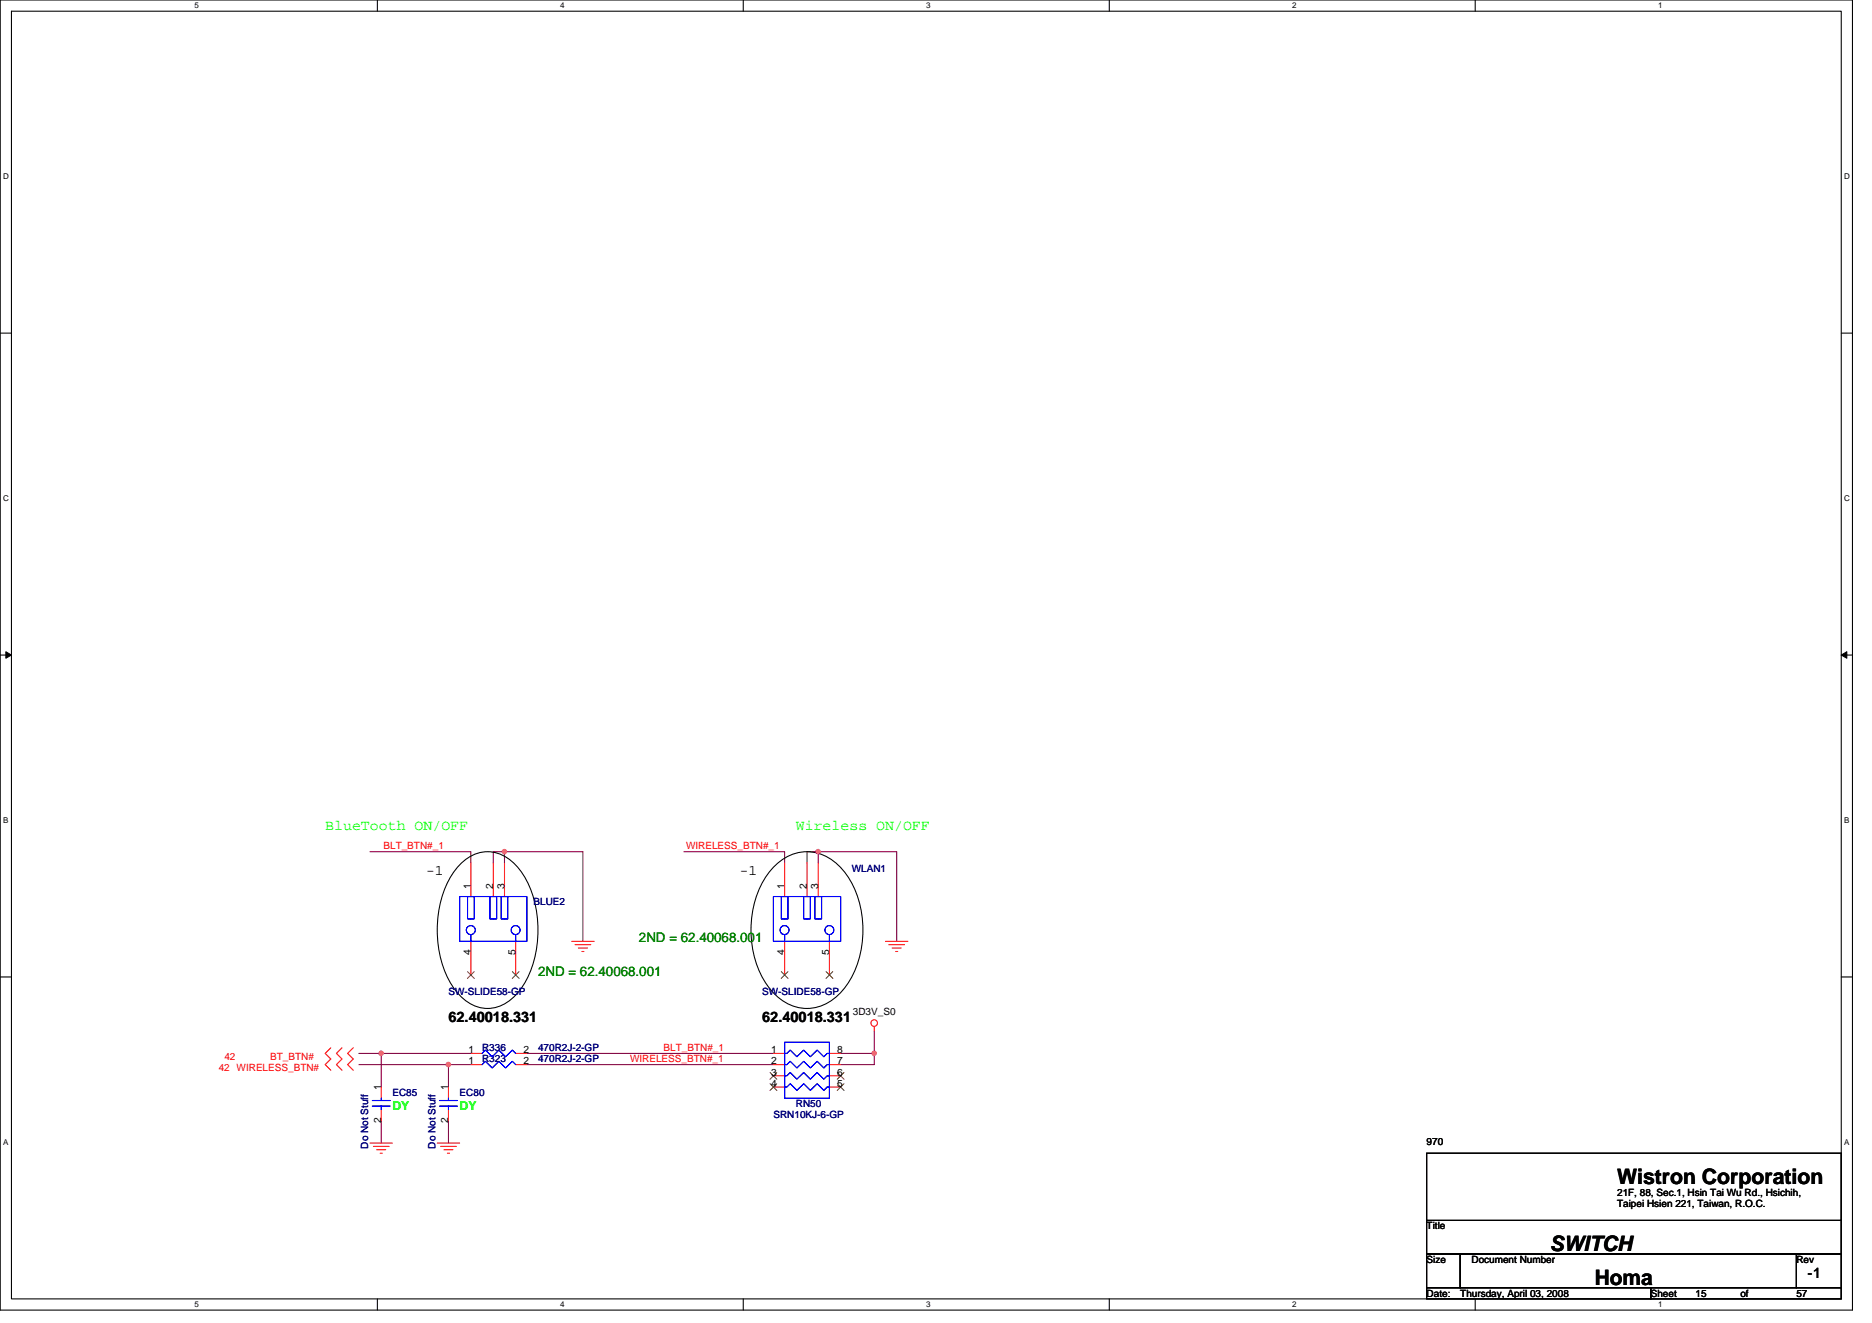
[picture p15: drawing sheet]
<svg xmlns="http://www.w3.org/2000/svg" width="297mm" height="210mm" viewBox="0 0 297 210" stroke-linecap="round" stroke-linejoin="round" font-family="sans-serif">
<defs><g id="words">
<g font-size="3.4">
<text x="256.6" y="187.9">Wistron Corporation</text>
<text x="245.9" y="198.5">SWITCH</text>
<text x="253" y="203.9">Homa</text>
</g>
<g font-size="2.3" fill="#0f0">
<text x="51.6" y="131.6">BlueTooth ON/OFF</text>
<text x="126.3" y="131.6">Wireless ON/OFF</text>
</g>
<g font-size="2.3">
<text x="67.6" y="138.7">-1</text>
<text x="117.4" y="138.7">-1</text>
<text x="71.2" y="162.2">62.40018.331</text>
<text x="120.9" y="162.2">62.40018.331</text>
<text x="286.8" y="202.8">-1</text>
</g>
<g font-size="2.1" fill="#008000">
<text x="101.4" y="149.5">2ND = 62.40068.001</text>
<text x="85.4" y="154.8">2ND = 62.40068.001</text>
</g>
<g font-size="1.9" fill="#0f0">
<text x="62.3" y="176.1">DY</text>
<text x="72.9" y="176.1">DY</text>
</g>
<g font-size="1.6" fill="#f00">
<text x="60.9" y="134.8">BLT_BTN#_1</text>
<text x="108.9" y="134.8">WIRELESS_BTN#_1</text>
<text x="105.3" y="166.8">BLT_BTN#_1</text>
<text x="34.7" y="170">42 WIRELESS_BTN#</text>
<text x="35.6" y="168.2">42</text>
<text x="42.9" y="168.2">BT_BTN#</text>
<text x="100" y="168.6">WIRELESS_BTN#_1</text>
</g>
<g font-size="1.6">
<text x="74.7" y="141" transform="rotate(-90 74.7 141)">1</text>
<text x="78.2" y="141" transform="rotate(-90 78.2 141)">2</text>
<text x="80" y="141" transform="rotate(-90 80 141)">3</text>
<text x="124.5" y="141" transform="rotate(-90 124.5 141)">1</text>
<text x="128" y="141" transform="rotate(-90 128 141)">2</text>
<text x="129.8" y="141" transform="rotate(-90 129.8 141)">3</text>
<text x="74.7" y="151.5" transform="rotate(-90 74.7 151.5)">4</text>
<text x="81.8" y="151.5" transform="rotate(-90 81.8 151.5)">5</text>
<text x="124.5" y="151.5" transform="rotate(-90 124.5 151.5)">4</text>
<text x="131.6" y="151.5" transform="rotate(-90 131.6 151.5)">5</text>
<text x="135.3" y="161.1">3D3V_S0</text>
<text x="74.4" y="167.1">1</text>
<text x="83.1" y="167.1">2</text>
<text x="122.4" y="167.1">1</text>
<text x="132.9" y="167.1">8</text>
<text x="60.5" y="173" transform="rotate(-90 60.5 173)">1</text>
<text x="71.1" y="173" transform="rotate(-90 71.1 173)">1</text>
<text x="74.4" y="168.9">1</text>
<text x="83.1" y="168.9">2</text>
<text x="122.4" y="168.9">2</text>
<text x="122.4" y="170.7">3</text>
<text x="122.4" y="172.4">4</text>
<text x="132.9" y="172.4">5</text>
<text x="132.9" y="170.7">6</text>
<text x="132.9" y="168.9">7</text>
<text x="60.5" y="178.2" transform="rotate(-90 60.5 178.2)">2</text>
<text x="71.1" y="178.2" transform="rotate(-90 71.1 178.2)">2</text>
<text x="226.4" y="181.7">970</text>
<text x="256.6" y="189.7">21F, 88, Sec.1, Hsin Tai Wu Rd., Hsichih,</text>
<text x="256.6" y="191.5">Taipei Hsien 221, Taiwan, R.O.C.</text>
<text x="226.4" y="195.1">Title</text>
<text x="226.4" y="200.4">Size</text>
<text x="233.5" y="200.4">Document Number</text>
<text x="285" y="200.4">Rev</text>
<text x="226.4" y="205.7">Date:</text>
<text x="231.7" y="205.7">Thursday, April 03, 2008</text>
<text x="261.9" y="205.7">Sheet</text>
<text x="269" y="205.7">15</text>
<text x="276.2" y="205.7">of</text>
<text x="285" y="205.7">57</text>
</g>
<g font-size="1.6" fill="#000080">
<text x="84.7" y="143.7">BLUE2</text>
<text x="135.2" y="138.3">WLAN1</text>
<text x="71.2" y="157.9">SW-SLIDE58-GP</text>
<text x="120.9" y="157.9">SW-SLIDE58-GP</text>
<text x="76.5" y="166.8">R336</text>
<text x="85.4" y="166.8">470R2J-2-GP</text>
<text x="62.3" y="173.9">EC85</text>
<text x="72.9" y="173.9">EC80</text>
<text x="76.5" y="168.6">R323</text>
<text x="85.4" y="168.6">470R2J-2-GP</text>
<text x="122.7" y="177.4">SRN10KJ-6-GP</text>
<text x="126.3" y="175.7">RN50</text>
<text x="58.4" y="182.2" transform="rotate(-90 58.4 182.2)">Do Not Stuff</text>
<text x="69.1" y="182.2" transform="rotate(-90 69.1 182.2)">Do Not Stuff</text>
</g>
<g font-size="1.3">
<text x="30.8" y="1.3">5</text>
<text x="88.9" y="1.3">4</text>
<text x="147" y="1.3">3</text>
<text x="205" y="1.3">2</text>
<text x="263.1" y="1.3">1</text>
<text x=".5" y="28.4">D</text>
<text x="292.6" y="28.4">D</text>
<text x=".5" y="79.5">C</text>
<text x="292.6" y="79.5">C</text>
<text x=".5" y="130.6">B</text>
<text x="292.6" y="130.6">B</text>
<text x=".5" y="181.7">A</text>
<text x="292.6" y="181.7">A</text>
<text x="30.8" y="207.4">5</text>
<text x="88.9" y="207.4">4</text>
<text x="147" y="207.4">3</text>
<text x="205" y="207.4">2</text>
<text x="263.1" y="207.4">1</text>
</g>
</g></defs>
<path d="M0 0h293.9v207.9h-293.9zM1.8 1.8h290.4v204.3h-290.4z" fill="none" stroke="#000" stroke-width=".17"/>
<g fill="#fff">
<path d="M30.8 .2h.7v1.4h-.7z"/>
<path d="M30.8 206.3h.7v1.4h-.7z"/>
</g>
<path d="M59.9 0v1.8M59.9 206.1v1.8" fill="none" stroke="#000" stroke-width=".17"/>
<g fill="#fff">
<path d="M88.9 .2h.7v1.4h-.7z"/>
<path d="M88.9 206.3h.7v1.4h-.7z"/>
</g>
<path d="M117.9 0v1.8M117.9 206.1v1.8" fill="none" stroke="#000" stroke-width=".17"/>
<g fill="#fff">
<path d="M147 .2h.7v1.4h-.7z"/>
<path d="M147 206.3h.7v1.4h-.7z"/>
</g>
<path d="M176 0v1.8M176 206.1v1.8" fill="none" stroke="#000" stroke-width=".17"/>
<g fill="#fff">
<path d="M205 .2h.7v1.4h-.7z"/>
<path d="M205 206.3h.7v1.4h-.7z"/>
</g>
<path d="M234.1 0v1.8M234.1 206.1v1.8" fill="none" stroke="#000" stroke-width=".17"/>
<g fill="#fff">
<path d="M263.1 .2h.7v1.4h-.7z"/>
<path d="M263.1 206.3h.7v1.4h-.7z"/>
<path d="M.5 27.3h.9v1.4h-.9z"/>
<path d="M292.6 27.3h.9v1.4h-.9z"/>
<path d="M.5 78.4h.9v1.4h-.9z"/>
<path d="M292.6 78.4h.9v1.4h-.9z"/>
</g>
<path d="M0 52.9h1.8M292.2 52.9h1.7" fill="none" stroke="#000" stroke-width=".17"/>
<g fill="#fff">
<path d="M.5 129.5h.8v1.4h-.8z"/>
<path d="M292.6 129.5h.9v1.4h-.9z"/>
</g>
<path d="M0 103.9h1.8M292.2 103.9h1.7" fill="none" stroke="#000" stroke-width=".17"/>
<path d="M.9 103.4l.9 .5-.9 .5zM292.2 103.9l.8-.5v1z" fill="#000" stroke="#000" stroke-width=".16"/>
<g fill="#fff">
<path d="M.5 180.5h.8v1.4h-.8z"/>
<path d="M292.6 180.5h.9v1.4h-.9z"/>
</g>
<path d="M72.8 137.4a5.8 5.8 0 0 1 9.1 0 15.6 15.6 0 0 1 3.4 11.7 13.8 13.8 0 0 1-4.2 9.4 5.7 5.7 0 0 1-8.3-.7 15.7 15.7 0 0 1-3.4-11.8 14.9 14.9 0 0 1 3.4-8.6zM123 137.4a6.9 6.9 0 0 1 10.1 0 15.3 15.3 0 0 1 3.2 14.6 10.7 10.7 0 0 1-6.1 7.6 7.1 7.1 0 0 1-8.1-2.7 16 16 0 0 1 0-18.6zM0 155h1.8M292.2 155h1.7M226.4 199h5.3v5.3h-5.3zM226.4 183h65.8v10.6h-65.8zM226.4 193.6h65.8v5.4h-65.8zM231.7 199h53.3v5.3h-53.3zM285 199h7.2v5.3h-7.2zM226.4 204.3h35.5v1.8h-35.5zM261.9 204.3h30.3v1.8h-30.3z" fill="none" stroke="#000" stroke-width=".17"/>
<g fill="none" stroke="#800040" stroke-width=".17">
<path d="M58.7 135.1h16v1.8M78.3 136.9v-1.8h1.7v1.8M80 135.1h12.5v14.3M108.5 135.1h16v1.8M129.8 136.9v-1.8h-1.7v1.8M129.8 135.1h12.5v14.3M60.5 177.8v3.6M60.5 167.1v5.4M71.2 168.9v3.6M71.2 177.8v3.6M74.7 168.9h-17.8M74.7 167.1h-17.8"/>
<path d="M83.6 168.9h39.1M83.6 167.1h39.1M133.4 167.1h5.3M138.7 163.6v5.3h-5.3"/>
</g>
<g fill="#f0f" stroke="#f0f" stroke-width=".17">
<circle cx="129.8" cy="135.1" r=".35"/>
<circle cx="80" cy="135.1" r=".35"/>
<circle cx="138.7" cy="167.1" r=".35"/>
<circle cx="71.1" cy="168.9" r=".35"/>
<circle cx="60.5" cy="167.1" r=".35"/>
</g>
<g fill="none" stroke="#f00" stroke-width=".17">
<path d="M74.7 136.9v5.3M78.3 136.9v5.3M80 136.9v5.3M124.5 136.9v5.3M128.1 136.9v5.3M129.8 136.9v5.3M74.7 149.4v5.3M81.8 149.4v5.3M90.7 149.4h3.6M91.2 149.9h2.5M91.8 150.4h1.4M92.3 151h.4"/>
<path d="M124.5 149.4v5.3M131.6 149.4v5.3M140.5 149.4h3.6M141 149.9h2.5M141.6 150.4h1.4M142.1 151h.3M52.5 166.2l-.9 .9 .9 .9-.9 .9 .9 .9M54.3 166.2l-.9 .9 .9 .9-.9 .9 .9 .9M56 166.2l-.8 .9 .8 .9-.8 .9 .8 .9M60.5 172.5v1.7M60.5 176v1.8M71.2 172.5v1.7"/>
<path d="M71.2 176v1.8M74.7 167.1h1.8M74.7 168.9h1.8M81.8 167.1h1.8M81.8 168.9h1.8M122.7 167.1h1.8M122.7 168.9h1.8M122.7 170.7h1.8M122.7 172.5h1.8M131.6 167.1h1.8M131.6 168.9h1.8M131.6 170.7h1.8"/>
<path d="M131.6 172.5h1.8M138.7 162.9v.7M58.7 181.4h3.6M59.2 181.9h2.5M59.8 182.4h1.4M60.3 183h.4M69.4 181.4h3.5M69.9 181.9h2.5M70.4 182.4h1.5M71 183h.3"/>
<circle cx="138.7" cy="162.3" r=".52"/>
</g>
<g fill="none" stroke="#804000" stroke-width=".16">
<path d="M74.2 154.2l1.1 1M75.2 154.2l-1 1M81.3 154.2l1.1 1M82.4 154.2l-1.1 1M124 154.2l1 1M125 154.2l-1.1 1M131.1 154.2l1.1 1M132.1 154.2l-1 1M122.2 170.2l1.1 1M122.2 171.9l1.1 1.1M123.3 170.2l-1.1 1M123.3 171.9l-1.1 1.1"/>
<path d="M132.9 171.9l1 1.1M132.9 170.2l1 1M133.9 171.9l-1.1 1.1M133.9 170.2l-1.1 1"/>
</g>
<g fill="none" stroke="#00f" stroke-width=".17">
<path d="M72.9 142.2h10.7v7.2h-10.7zM74.2 142.2h1v3.6h-1zM74.7 148.3v1.1M77.7 142.2h1.1v3.6h-1.1zM79.5 142.2h1.1v3.6h-1.1zM81.8 148.3v1.1M122.7 142.2h10.7v7.2h-10.7zM124 142.2h1v3.6h-1zM124.5 148.3v1.1M127.5 142.2h1.1v3.6h-1.1zM129.3 142.2h1.1v3.6h-1.1zM131.6 148.3v1.1"/>
<path d="M59.1 174.6h2.8M59.1 175.5h2.8M60.5 174.2v.4M60.5 175.5v.5M69.7 174.6h2.9M69.7 175.5h2.9M71.2 174.2v.4M71.2 175.5v.5M76.5 168.9l.5-.5 1.1 1 1.1-1 1 1 1.1-1 .5 .5M76.5 167.1l.5-.5 1.1 1.1 1.1-1.1 1 1.1 1.1-1.1 .5 .5M124.5 167.1h.4l.5-.5 1 1.1 1.1-1.1 1.1 1.1 1.1-1.1 1 1.1 .6-.6h.3M124.5 168.9h.4l.5-.5 1 1 1.1-1 1.1 1 1.1-1 1 1 .6-.5h.3"/>
<path d="M124.5 170.7h.4l.5-.5 1 1 1.1-1 1.1 1 1.1-1 1 1 .6-.5h.3M124.5 172.5h.4l.5-.6 1 1.1 1.1-1.1 1.1 1.1 1.1-1.1 1 1.1 .6-.5h.3M124.5 165.4h7.1v8.8h-7.1z"/>
<circle cx="74.7" cy="147.6" r=".71"/>
<circle cx="81.8" cy="147.6" r=".71"/>
<circle cx="124.5" cy="147.6" r=".71"/>
<circle cx="131.6" cy="147.6" r=".71"/>
</g>
<use href="#words"/>
</svg>
